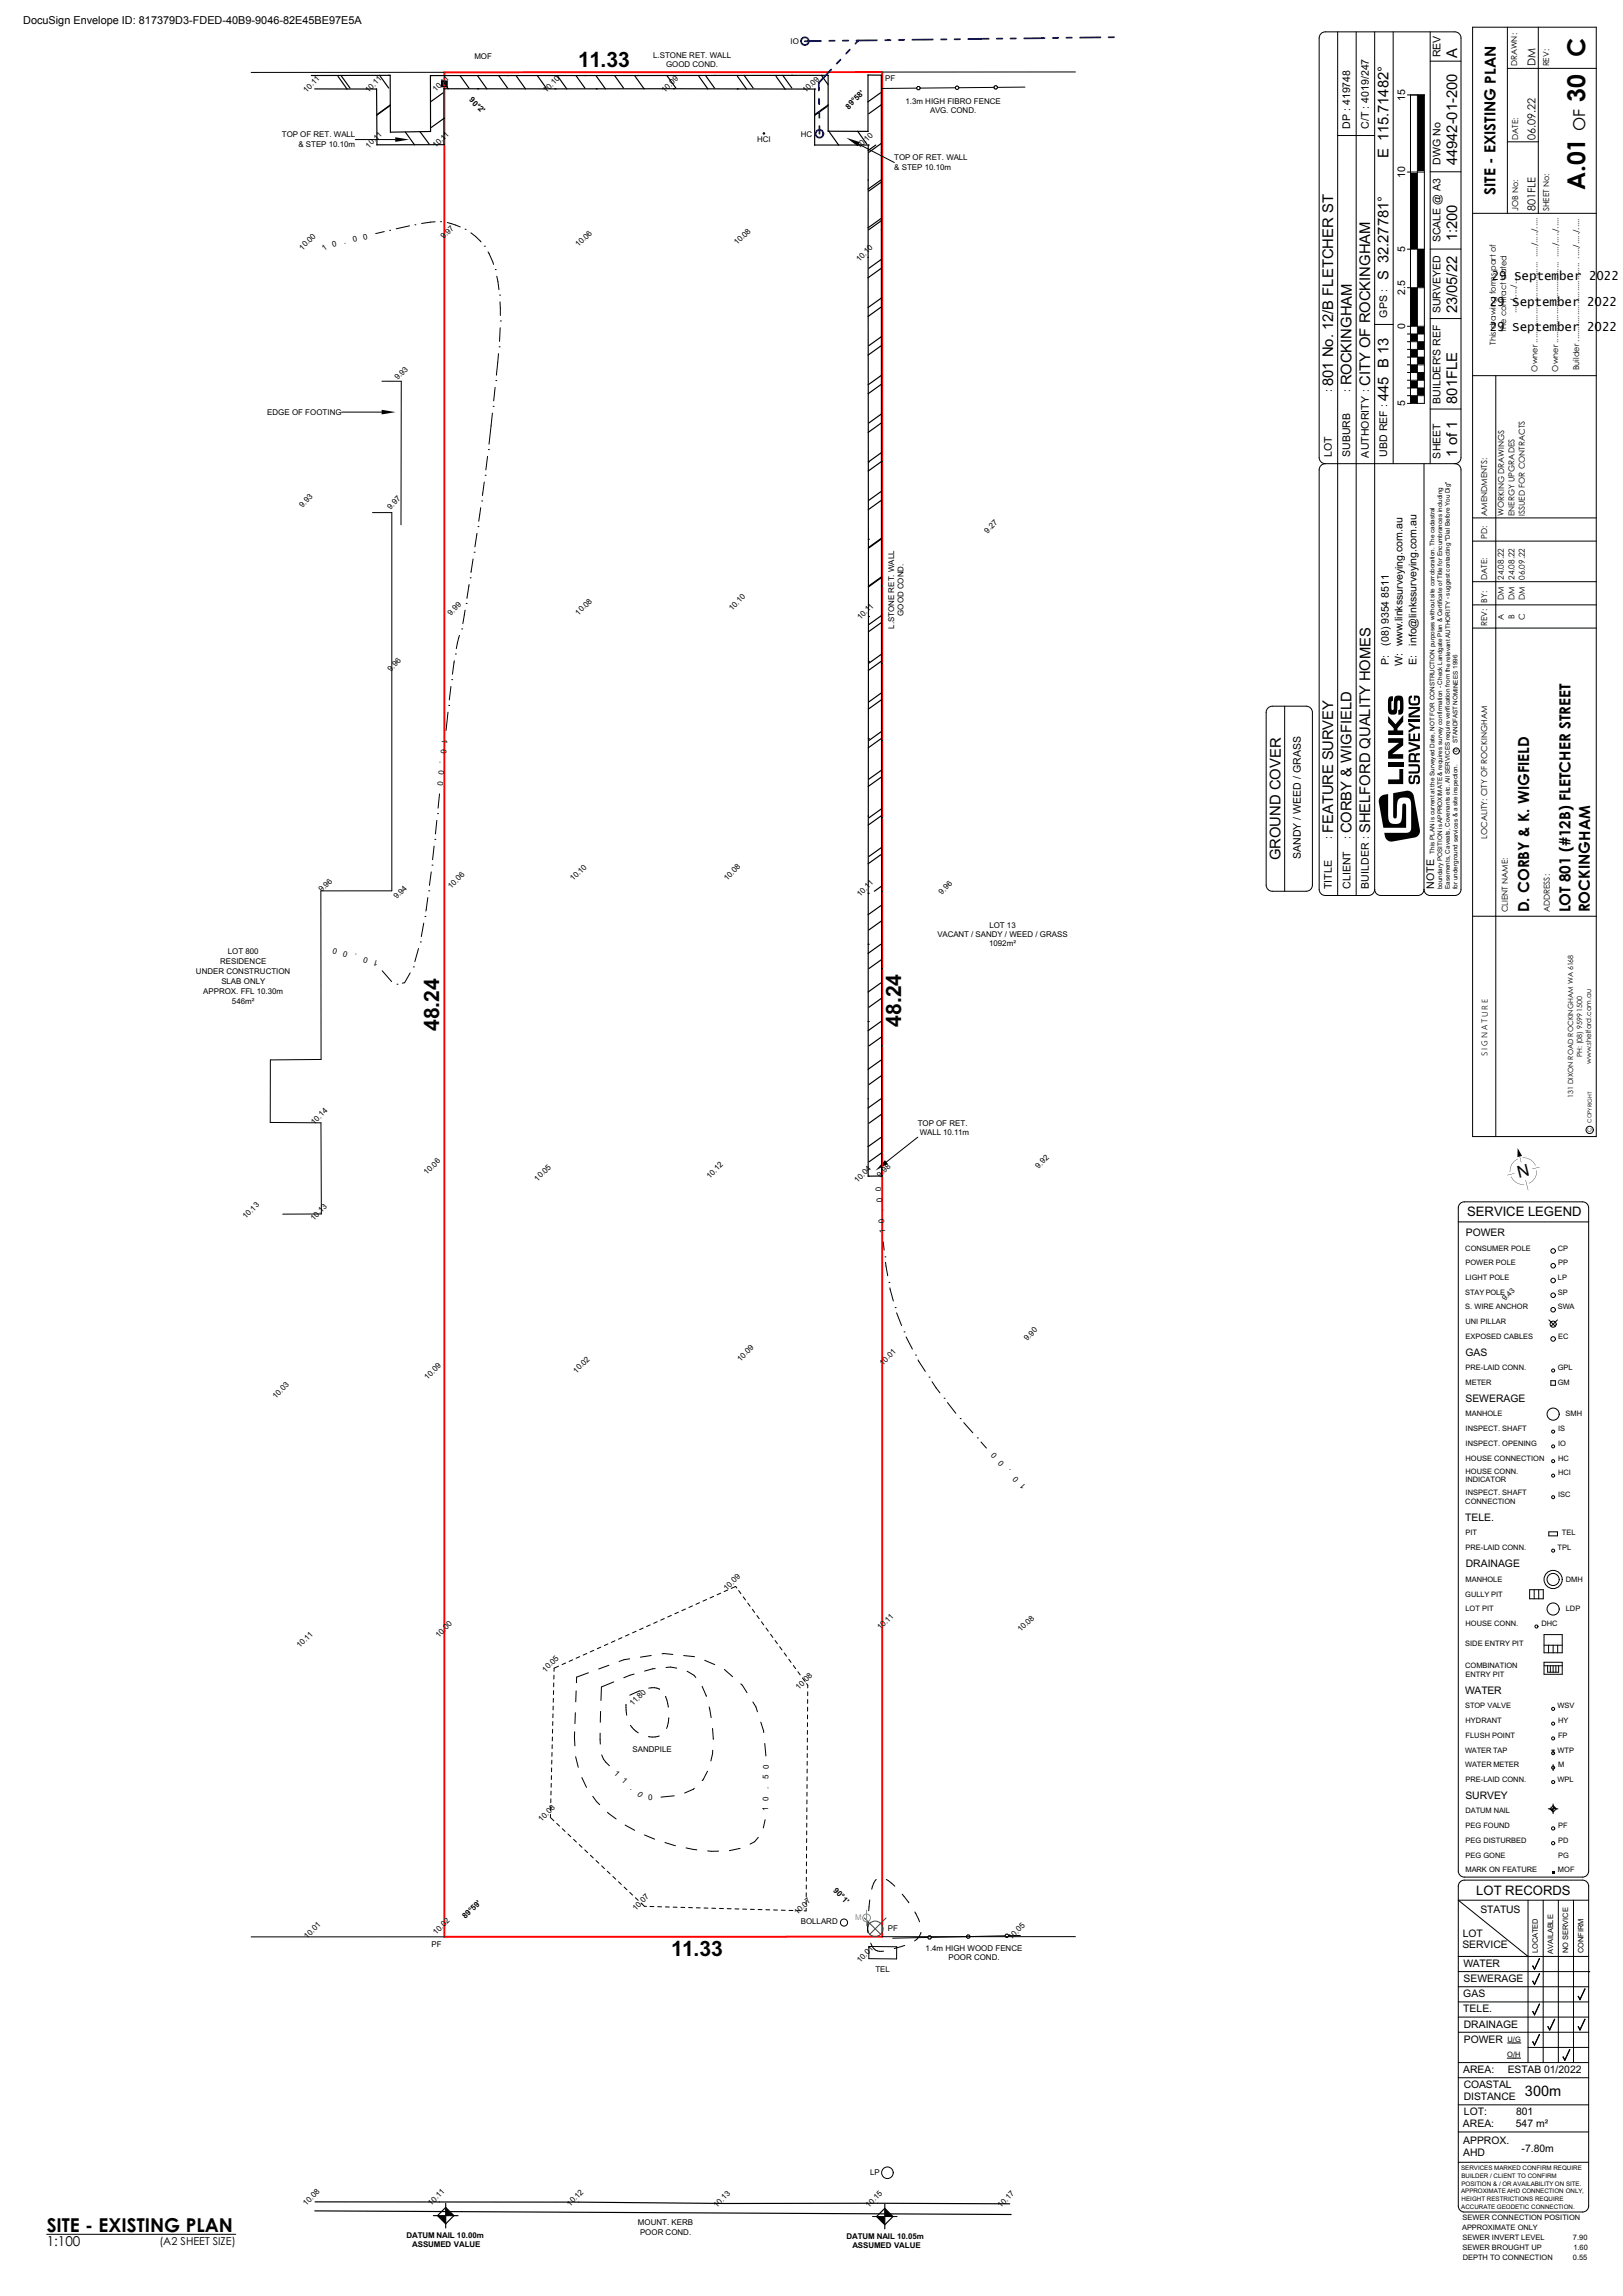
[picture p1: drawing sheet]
<svg xmlns="http://www.w3.org/2000/svg" width="420mm" height="594mm" viewBox="0 0 420 594" stroke-linecap="round" stroke-linejoin="round" font-family="sans-serif">
<defs><g id="words">
<g font-size="6.4">
<text x="410.2" y="14.9" transform="rotate(-90 410.2 14.9)">C</text>
<text x="410.2" y="26.4" transform="rotate(-90 410.2 26.4)">30</text>
<text x="410.2" y="49.2" transform="rotate(-90 410.2 49.2)">A.01</text>
</g>
<g font-size="5.5">
<text x="149.6" y="17.3">11.33</text>
<text x="113.6" y="266.7" transform="rotate(-90 113.6 266.7)">48.24</text>
<text x="233.2" y="265.6" transform="rotate(-90 233.2 265.6)">48.24</text>
<text x="173.7" y="506">11.33</text>
</g>
<text font-size="4.9" x="12.1" y="577.4">SITE - EXISTING PLAN</text>
<text font-size="4.3" x="393.1" y="304.8" transform="rotate(-14 393.1 304.8)">N</text>
<text font-size="4.2" x="410.2" y="33.9" transform="rotate(-90 410.2 33.9)">OF</text>
<g font-size="4">
<text x="387" y="50.4" transform="rotate(-90 387 50.4)">SITE - EXISTING PLAN</text>
<text x="395.7" y="236" transform="rotate(-90 395.7 236)">D. CORBY &amp; K. WIGFIELD</text>
<text x="406.4" y="236" transform="rotate(-90 406.4 236)">LOT 801 (#12B) FLETCHER STREET</text>
<text x="411.4" y="236" transform="rotate(-90 411.4 236)">ROCKINGHAM</text>
</g>
<g font-size="3.8">
<text x="377.1" y="15" transform="rotate(-90 377.1 15)">A</text>
<text x="359.3" y="40.9" transform="rotate(-90 359.3 40.9)">E 115.71482°</text>
<text x="377.1" y="42.8" transform="rotate(-90 377.1 42.8)">44942-01-200</text>
<text x="377.1" y="62.4" transform="rotate(-90 377.1 62.4)">1:200</text>
<text x="359.3" y="72.5" transform="rotate(-90 359.3 72.5)">S 32.27781°</text>
<text x="377.1" y="81.1" transform="rotate(-90 377.1 81.1)">23/05/22</text>
<text x="345" y="99.9" transform="rotate(-90 345 99.9)">801 No. 12/B FLETCHER ST</text>
<text x="349.7" y="99.7" transform="rotate(-90 349.7 99.7)">ROCKINGHAM</text>
<text x="354.5" y="99.8" transform="rotate(-90 354.5 99.8)">CITY OF ROCKINGHAM</text>
<text x="359.3" y="103.8" transform="rotate(-90 359.3 103.8)">445 B 13</text>
<text x="377.1" y="104.5" transform="rotate(-90 377.1 104.5)">801FLE</text>
<text x="377.1" y="118.3" transform="rotate(-90 377.1 118.3)">1 of 1</text>
<text x="345" y="215.4" transform="rotate(-90 345 215.4)">FEATURE SURVEY</text>
<text x="349.7" y="215.6" transform="rotate(-90 349.7 215.6)">CORBY &amp; WIGFIELD</text>
<text x="354.5" y="215.6" transform="rotate(-90 354.5 215.6)">SHELFORD QUALITY HOMES</text>
<text x="331.4" y="222.6" transform="rotate(-90 331.4 222.6)">GROUND COVER</text>
<text x="394.6" y="542.2">300m</text>
</g>
<text font-size="3.5" x="12.1" y="581.1">1:100</text>
<g font-size="3.4">
<text x="379.7" y="314.7">SERVICE LEGEND</text>
<text x="382" y="490.2">LOT RECORDS</text>
</g>
<g font-size="3.2">
<text x="386" y="72.5">29 September 2022 |</text>
<text x="385.5" y="79.3">29 September 2022 |</text>
<text x="385.5" y="85.5">29 September 2022 |</text>
</g>
<g font-size="2.8">
<text x="6" y="6.1">DocuSign Envelope ID: 817379D3-FDED-40B9-9046-82E45BE97E5A</text>
<text x="397.3" y="17.2" transform="rotate(-90 397.3 17.2)">DM</text>
<text x="397.3" y="36.2" transform="rotate(-90 397.3 36.2)">06.09.22</text>
<text x="397.3" y="54.7" transform="rotate(-90 397.3 54.7)">801FLE</text>
<text x="41.3" y="580.9">(A2 SHEET SIZE)</text>
</g>
<g font-size="2.7">
<text x="372.7" y="14.8" transform="rotate(-90 372.7 14.8)">REV</text>
<text x="363.6" y="26.1" transform="rotate(-90 363.6 26.1)">15</text>
<text x="349.4" y="33.3" transform="rotate(-90 349.4 33.3)">DP : 419748</text>
<text x="354.2" y="33.3" transform="rotate(-90 354.2 33.3)">C/T : 4019/247</text>
<text x="363.6" y="46" transform="rotate(-90 363.6 46)">10</text>
<text x="372.7" y="42.6" transform="rotate(-90 372.7 42.6)">DWG No</text>
<text x="363.6" y="65.2" transform="rotate(-90 363.6 65.2)">5</text>
<text x="372.7" y="62.7" transform="rotate(-90 372.7 62.7)">SCALE @ A3</text>
<text x="363.6" y="76.3" transform="rotate(-90 363.6 76.3)">2.5</text>
<text x="359" y="82.2" transform="rotate(-90 359 82.2)">GPS :</text>
<text x="372.7" y="81.1" transform="rotate(-90 372.7 81.1)">SURVEYED</text>
<text x="363.6" y="85.2" transform="rotate(-90 363.6 85.2)">0</text>
<text x="344.6" y="101.4" transform="rotate(-90 344.6 101.4)">:</text>
<text x="349.4" y="101.4" transform="rotate(-90 349.4 101.4)">:</text>
<text x="363.6" y="105.1" transform="rotate(-90 363.6 105.1)">5</text>
<text x="372.7" y="104.4" transform="rotate(-90 372.7 104.4)">BUILDER'S REF</text>
<text x="344.6" y="118.2" transform="rotate(-90 344.6 118.2)">LOT</text>
<text x="349.4" y="118.2" transform="rotate(-90 349.4 118.2)">SUBURB</text>
<text x="354.2" y="118.4" transform="rotate(-90 354.2 118.4)">AUTHORITY :</text>
<text x="359" y="118.1" transform="rotate(-90 359 118.1)">UBD REF :</text>
<text x="372.7" y="118.6" transform="rotate(-90 372.7 118.6)">SHEET</text>
<text x="359.4" y="167" transform="rotate(-90 359.4 167)">(08) 9354 8511</text>
<text x="366.5" y="167" transform="rotate(-90 366.5 167)">info@linkssurveying.com.au</text>
<text x="359.4" y="172.1" transform="rotate(-90 359.4 172.1)">P:</text>
<text x="363" y="172.3" transform="rotate(-90 363 172.3)">W: www.linkssurveying.com.au</text>
<text x="366.5" y="172.1" transform="rotate(-90 366.5 172.1)">E:</text>
<text x="344.6" y="217.1" transform="rotate(-90 344.6 217.1)">:</text>
<text x="349.5" y="217.1" transform="rotate(-90 349.5 217.1)">:</text>
<text x="336.6" y="222.2" transform="rotate(-90 336.6 222.2)">SANDY / WEED / GRASS</text>
<text x="344.6" y="230" transform="rotate(-90 344.6 230)">TITLE</text>
<text x="349.5" y="229.9" transform="rotate(-90 349.5 229.9)">CLIENT</text>
<text x="354.2" y="229.9" transform="rotate(-90 354.2 229.9)">BUILDER :</text>
<text x="371.1" y="229.9" transform="rotate(-90 371.1 229.9)">NOTE</text>
<text x="379.3" y="319.8">POWER</text>
<text x="379.2" y="350.7">GAS</text>
<text x="379.2" y="362.7">SEWERAGE</text>
<text x="379.2" y="393.5">TELE.</text>
<text x="379.3" y="405.5">DRAINAGE</text>
<text x="379.1" y="438.3">WATER</text>
<text x="379.2" y="465.4">SURVEY</text>
<text x="383.1" y="495">STATUS</text>
<text x="378.5" y="501">LOT</text>
<text x="378.4" y="504.1">SERVICE</text>
<text x="378.7" y="508.9">WATER</text>
<text x="378.7" y="512.8">SEWERAGE</text>
<text x="378.7" y="520.7">TELE.</text>
<text x="378.7" y="516.7">GAS</text>
<text x="378.8" y="524.6">DRAINAGE</text>
<text x="378.8" y="528.5">POWER</text>
<text x="378.6" y="536.3">AREA:</text>
<text x="390.2" y="536.4">ESTAB 01/2022</text>
<text x="378.8" y="540.3">COASTAL</text>
<text x="378.8" y="543.4">DISTANCE</text>
<text x="378.6" y="550.4">AREA:</text>
<text x="378.9" y="547.3">LOT:</text>
<text x="392.3" y="550.4">547 m²</text>
<text x="392.3" y="547.3">801</text>
<text x="378.6" y="554.8">APPROX.</text>
<text x="378.6" y="557.9">AHD</text>
<text x="393.8" y="556.8">-7.80m</text>
</g>
<g font-size="2.1">
<text x="204.6" y="11.3">IO</text>
<text x="122.7" y="15.2">MOF</text>
<text x="169" y="15">L.STONE RET. WALL</text>
<text x="172.4" y="17.4">GOOD COND.</text>
<text x="392.6" y="17.2" transform="rotate(-90 392.6 17.2)">DRAWN:</text>
<text x="400.9" y="17.2" transform="rotate(-90 400.9 17.2)">REV:</text>
<text x="79.3" y="24" transform="rotate(-45 79.3 24)">10.11</text>
<text x="95.4" y="24" transform="rotate(-45 95.4 24)">10.11</text>
<text x="112.8" y="23.9" transform="rotate(-45 112.8 23.9)">10.11</text>
<text x="229.1" y="21">PF</text>
<text x="121.3" y="26" transform="rotate(45 121.3 26)">90°2'</text>
<text x="141.4" y="24.1" transform="rotate(-45 141.4 24.1)">10.10</text>
<text x="172" y="24.1" transform="rotate(-45 172 24.1)">10.09</text>
<text x="208.5" y="24.2" transform="rotate(-45 208.5 24.2)">10.09</text>
<text x="219.6" y="28.3" transform="rotate(-45 219.6 28.3)">89°58'</text>
<text x="234.3" y="26.8">1.3m HIGH FIBRO FENCE</text>
<text x="240.7" y="29.2">AVG. COND.</text>
<text x="73" y="35.4">TOP OF RET. WALL</text>
<text x="207.3" y="35.3">HC</text>
<text x="77.2" y="37.9">&amp; STEP 10.10m</text>
<text x="95.5" y="38.4" transform="rotate(-45 95.5 38.4)">10.11</text>
<text x="112.8" y="38.4" transform="rotate(-45 112.8 38.4)">10.11</text>
<text x="195.9" y="36.9">HCI</text>
<text x="222.4" y="38.7" transform="rotate(-45 222.4 38.7)">10.10</text>
<text x="231.4" y="41.3">TOP OF RET. WALL</text>
<text x="392.9" y="36.2" transform="rotate(-90 392.9 36.2)">DATE:</text>
<text x="231.4" y="43.9">&amp; STEP 10.10m</text>
<text x="392.9" y="54.7" transform="rotate(-90 392.9 54.7)">JOB No:</text>
<text x="400.9" y="54.7" transform="rotate(-90 400.9 54.7)">SHEET No:</text>
<text x="78.3" y="64.8" transform="rotate(-45 78.3 64.8)">10.00</text>
<text x="83.9" y="64.8" transform="rotate(-35 83.9 64.8)">1</text>
<text x="86.2" y="63.9" transform="rotate(-13 86.2 63.9)">0</text>
<text x="89.1" y="63.2" transform="rotate(-13 89.1 63.2)">.</text>
<text x="91.5" y="62.6" transform="rotate(-13 91.5 62.6)">0</text>
<text x="94.2" y="62" transform="rotate(-13 94.2 62)">0</text>
<text x="114.9" y="61.9" transform="rotate(-45 114.9 61.9)">9.97</text>
<text x="149.7" y="64" transform="rotate(-45 149.7 64)">10.06</text>
<text x="190.8" y="63.5" transform="rotate(-45 190.8 63.5)">10.08</text>
<text x="222.4" y="67.7" transform="rotate(-45 222.4 67.7)">10.10</text>
<text x="392.5" y="81.1" transform="rotate(-90 392.5 81.1)">...../...../.....</text>
<text x="387.1" y="89.2" transform="rotate(-90 387.1 89.2)">This drawing forms part of</text>
<text x="389.8" y="85.8" transform="rotate(-90 389.8 85.8)">the contract dated</text>
<text x="408.6" y="95.8" transform="rotate(-90 408.6 95.8)">Builder .................................... ...../...../.....</text>
<text x="102.9" y="98.4" transform="rotate(-45 102.9 98.4)">9.93</text>
<text x="397.9" y="96.1" transform="rotate(-90 397.9 96.1)">Owner ..................................... ...../...../.....</text>
<text x="403.2" y="96.1" transform="rotate(-90 403.2 96.1)">Owner ..................................... ...../...../.....</text>
<text x="69.2" y="107.3">EDGE OF FOOTING</text>
<text x="78.2" y="131.3" transform="rotate(-45 78.2 131.3)">9.93</text>
<text x="101" y="131.9" transform="rotate(-45 101 131.9)">9.97</text>
<text x="384.9" y="133.5" transform="rotate(-90 384.9 133.5)">AMENDMENTS:</text>
<text x="389.2" y="133.5" transform="rotate(-90 389.2 133.5)">WORKING DRAWINGS</text>
<text x="391.9" y="133.5" transform="rotate(-90 391.9 133.5)">ENERGY UPGRADES</text>
<text x="394.6" y="133.5" transform="rotate(-90 394.6 133.5)">ISSUED FOR CONTRACTS</text>
<text x="255.5" y="138" transform="rotate(-45 255.5 138)">9.27</text>
<text x="384.9" y="139.5" transform="rotate(-90 384.9 139.5)">PD:</text>
<text x="384.9" y="150" transform="rotate(-90 384.9 150)">DATE:</text>
<text x="389.2" y="150" transform="rotate(-90 389.2 150)">24.08.22</text>
<text x="391.9" y="150" transform="rotate(-90 391.9 150)">24.08.22</text>
<text x="394.6" y="150" transform="rotate(-90 394.6 150)">06.09.22</text>
<text x="384.9" y="156" transform="rotate(-90 384.9 156)">BY:</text>
<text x="389.2" y="155.3" transform="rotate(-90 389.2 155.3)">DM</text>
<text x="391.9" y="155.3" transform="rotate(-90 391.9 155.3)">DM</text>
<text x="394.6" y="155.3" transform="rotate(-90 394.6 155.3)">DM</text>
<text x="116.7" y="159.3" transform="rotate(-45 116.7 159.3)">9.99</text>
<text x="149.7" y="159.3" transform="rotate(-45 149.7 159.3)">10.08</text>
<text x="189.4" y="158.1" transform="rotate(-45 189.4 158.1)">10.10</text>
<text x="222.7" y="160.5" transform="rotate(-45 222.7 160.5)">10.11</text>
<text x="233.8" y="159.3" transform="rotate(-90 233.8 159.3)">GOOD COND.</text>
<text x="384.9" y="162" transform="rotate(-90 384.9 162)">REV:</text>
<text x="389.2" y="160.3" transform="rotate(-90 389.2 160.3)">A</text>
<text x="391.9" y="160.1" transform="rotate(-90 391.9 160.1)">B</text>
<text x="394.6" y="160.4" transform="rotate(-90 394.6 160.4)">C</text>
<text x="231.4" y="162.6" transform="rotate(-90 231.4 162.6)">L.STONE RET. WALL</text>
<text x="101.1" y="173.8" transform="rotate(-45 101.1 173.8)">9.96</text>
<text x="114.4" y="191.1" transform="rotate(96 114.4 191.1)">1</text>
<text x="113.8" y="196.8" transform="rotate(96 113.8 196.8)">.</text>
<text x="114.1" y="193.8" transform="rotate(96 114.1 193.8)">0</text>
<text x="113.3" y="202" transform="rotate(96 113.3 202)">0</text>
<text x="113.6" y="199.3" transform="rotate(96 113.6 199.3)">0</text>
<text x="384.9" y="217" transform="rotate(-90 384.9 217)">LOCALITY: CITY OF ROCKINGHAM</text>
<text x="188.1" y="228" transform="rotate(-45 188.1 228)">10.08</text>
<text x="83.3" y="230.9" transform="rotate(-45 83.3 230.9)">9.96</text>
<text x="102.7" y="232.7" transform="rotate(-45 102.7 232.7)">9.94</text>
<text x="116.7" y="230" transform="rotate(-45 116.7 230)">10.06</text>
<text x="148.4" y="228" transform="rotate(-45 148.4 228)">10.10</text>
<text x="222.6" y="232.1" transform="rotate(-45 222.6 232.1)">10.11</text>
<text x="243.8" y="231.5" transform="rotate(-45 243.8 231.5)">9.96</text>
<text x="390.2" y="236" transform="rotate(-90 390.2 236)">CLIENT NAME:</text>
<text x="401.1" y="236" transform="rotate(-90 401.1 236)">ADDRESS:</text>
<text x="87.5" y="245.4" transform="rotate(-164 87.5 245.4)">0</text>
<text x="242.6" y="242.4">VACANT / SANDY / WEED / GRASS</text>
<text x="256" y="244.8">1092m²</text>
<text x="256" y="240.1">LOT 13</text>
<text x="56.9" y="249.4">RESIDENCE</text>
<text x="59" y="246.9">LOT 800</text>
<text x="90.1" y="246.2" transform="rotate(-164 90.1 246.2)">0</text>
<text x="92.5" y="246.9" transform="rotate(-164 92.5 246.9)">.</text>
<text x="95.4" y="247.8" transform="rotate(-164 95.4 247.8)">0</text>
<text x="98" y="248.5" transform="rotate(-164 98 248.5)">1</text>
<text x="50.7" y="252">UNDER CONSTRUCTION</text>
<text x="52.6" y="257.2">APPROX. FFL 10.30m</text>
<text x="57.3" y="254.6">SLAB ONLY</text>
<text x="60" y="259.8">546m²</text>
<text x="385" y="273.2" transform="rotate(-90 385 273.2)">S I G N A T U R E</text>
<text x="81.3" y="291.1" transform="rotate(-45 81.3 291.1)">10.14</text>
<text x="237.5" y="291.3">TOP OF RET.</text>
<text x="238.1" y="293.7">WALL 10.11m</text>
<text x="110.5" y="304.1" transform="rotate(-45 110.5 304.1)">10.06</text>
<text x="139.1" y="305.7" transform="rotate(-45 139.1 305.7)">10.05</text>
<text x="183.7" y="305" transform="rotate(-45 183.7 305)">10.12</text>
<text x="227.8" y="304.7" transform="rotate(-45 227.8 304.7)">9.98</text>
<text x="268.8" y="302.4" transform="rotate(-45 268.8 302.4)">9.92</text>
<text x="221.9" y="306" transform="rotate(-45 221.9 306)">10.04</text>
<text x="228.1" y="308.1" transform="rotate(-95 228.1 308.1)">0</text>
<text x="228.4" y="310.9" transform="rotate(-95 228.4 310.9)">0</text>
<text x="63.6" y="315.5" transform="rotate(-45 63.6 315.5)">10.13</text>
<text x="81.2" y="315.8" transform="rotate(-45 81.2 315.8)">10.13</text>
<text x="228.6" y="313.3" transform="rotate(-95 228.6 313.3)">.</text>
<text x="228.9" y="316.3" transform="rotate(-95 228.9 316.3)">0</text>
<text x="229.1" y="319.1" transform="rotate(-95 229.1 319.1)">1</text>
<text x="265.8" y="347" transform="rotate(-45 265.8 347)">9.90</text>
<text x="191.6" y="352.3" transform="rotate(-45 191.6 352.3)">10.09</text>
<text x="228.4" y="353.3" transform="rotate(-45 228.4 353.3)">10.01</text>
<text x="110.6" y="357" transform="rotate(-45 110.6 357)">10.09</text>
<text x="149.2" y="355.4" transform="rotate(-45 149.2 355.4)">10.02</text>
<text x="71.4" y="361.9" transform="rotate(-45 71.4 361.9)">10.03</text>
<text x="258.1" y="376.5" transform="rotate(-133 258.1 376.5)">0</text>
<text x="260" y="378.5" transform="rotate(-133 260 378.5)">0</text>
<text x="261.7" y="380.3" transform="rotate(-133 261.7 380.3)">.</text>
<text x="263.7" y="382.5" transform="rotate(-133 263.7 382.5)">0</text>
<text x="265.6" y="384.5" transform="rotate(-133 265.6 384.5)">1</text>
<text x="188.1" y="411.6" transform="rotate(-45 188.1 411.6)">10.09</text>
<text x="113.5" y="423.8" transform="rotate(-45 113.5 423.8)">10.00</text>
<text x="227.8" y="421.8" transform="rotate(-45 227.8 421.8)">10.11</text>
<text x="264.2" y="422.3" transform="rotate(-45 264.2 422.3)">10.08</text>
<text x="77.6" y="426.4" transform="rotate(-45 77.6 426.4)">10.11</text>
<text x="141.1" y="432.7" transform="rotate(-45 141.1 432.7)">10.05</text>
<text x="206.8" y="437.1" transform="rotate(-45 206.8 437.1)">10.08</text>
<text x="163.8" y="441.5" transform="rotate(-45 163.8 441.5)">11.80</text>
<text x="163.7" y="453.2">SANDPILE</text>
<text x="158.8" y="458.9" transform="rotate(43 158.8 458.9)">1</text>
<text x="160.8" y="460.7" transform="rotate(43 160.8 460.7)">1</text>
<text x="198.9" y="460.4" transform="rotate(-89 198.9 460.4)">5</text>
<text x="198.9" y="457.6" transform="rotate(-89 198.9 457.6)">0</text>
<text x="163" y="462.8" transform="rotate(43 163 462.8)">.</text>
<text x="164.8" y="464.5" transform="rotate(43 164.8 464.5)">0</text>
<text x="167.7" y="465.6" transform="rotate(1 167.7 465.6)">0</text>
<text x="198.8" y="465.9" transform="rotate(-89 198.8 465.9)">0</text>
<text x="198.9" y="462.8" transform="rotate(-89 198.9 462.8)">.</text>
<text x="140.2" y="471.3" transform="rotate(-45 140.2 471.3)">10.08</text>
<text x="198.8" y="468.6" transform="rotate(-89 198.8 468.6)">1</text>
<text x="215.5" y="489.2" transform="rotate(45 215.5 489.2)">90°1'</text>
<text x="120.5" y="496.6" transform="rotate(-45 120.5 496.6)">89°59'</text>
<text x="164.5" y="494.3" transform="rotate(-45 164.5 494.3)">10.07</text>
<text x="206.3" y="495.5" transform="rotate(-45 206.3 495.5)">10.07</text>
<text x="207.2" y="497.8">BOLLARD</text>
<text x="79.5" y="501.6" transform="rotate(-45 79.5 501.6)">10.01</text>
<text x="111.7" y="503.8">PF</text>
<text x="112.9" y="500.7" transform="rotate(-45 112.9 500.7)">10.02</text>
<text x="229.7" y="499.6">PF</text>
<text x="261.8" y="501.9" transform="rotate(-45 261.8 501.9)">10.05</text>
<text x="222.6" y="507.9" transform="rotate(-45 222.6 507.9)">10.01</text>
<text x="239.5" y="504.6">1.4m HIGH WOOD FENCE</text>
<text x="245.4" y="507.1">POOR COND.</text>
<text x="226.5" y="510.2">TEL</text>
<text x="225.1" y="562.8">LP</text>
<text x="79.3" y="570.8" transform="rotate(-45 79.3 570.8)">10.08</text>
<text x="111.6" y="570.6" transform="rotate(-45 111.6 570.6)">10.11</text>
<text x="147.5" y="570.9" transform="rotate(-45 147.5 570.9)">10.12</text>
<text x="165.1" y="575.7">MOUNT. KERB</text>
<text x="185.5" y="571.2" transform="rotate(-45 185.5 571.2)">10.13</text>
<text x="224.9" y="571.1" transform="rotate(-45 224.9 571.1)">10.15</text>
<text x="259" y="571.3" transform="rotate(-45 259 571.3)">10.17</text>
<text x="105.2" y="578.9">DATUM NAIL 10.00m</text>
<text x="106.7" y="581.3">ASSUMED VALUE</text>
<text x="165.6" y="578.1">POOR COND.</text>
<text x="219.1" y="579.3">DATUM NAIL 10.05m</text>
<text x="220.6" y="581.6">ASSUMED VALUE</text>
</g>
<text font-size="2.1" fill="#208fff" x="221.3" y="496.8">M</text>
<g font-size="1.9">
<text x="379.2" y="323.5">CONSUMER POLE</text>
<text x="403.1" y="323.5">CP</text>
<text x="379.2" y="327.4">POWER POLE</text>
<text x="403.2" y="327.4">PP</text>
<text x="379.2" y="335">STAY POLE</text>
<text x="379.2" y="331.2">LIGHT POLE</text>
<text x="403.1" y="335">SP</text>
<text x="403.2" y="331.2">LP</text>
<text x="379.2" y="338.7">S. WIRE ANCHOR</text>
<text x="389.5" y="336.6" transform="rotate(-45 389.5 336.6)">9.43</text>
<text x="403.1" y="338.7">SWA</text>
<text x="379.2" y="342.5">UNI PILLAR</text>
<text x="379.2" y="346.3">EXPOSED CABLES</text>
<text x="403.2" y="346.3">EC</text>
<text x="379.2" y="358.3">METER</text>
<text x="379.2" y="354.5">PRE-LAID CONN.</text>
<text x="403.1" y="358.3">GM</text>
<text x="403.1" y="354.5">GPL</text>
<text x="379.2" y="366.5">MANHOLE</text>
<text x="379.3" y="370.3">INSPECT. SHAFT</text>
<text x="403.2" y="370.3">IS</text>
<text x="405.1" y="366.5">SMH</text>
<text x="379.3" y="377.9">HOUSE CONNECTION</text>
<text x="379.3" y="374.1">INSPECT. OPENING</text>
<text x="403.2" y="377.9">HC</text>
<text x="403.2" y="374.1">IO</text>
<text x="379.3" y="381.2">HOUSE CONN.</text>
<text x="379.3" y="383.5">INDICATOR</text>
<text x="403.2" y="381.7">HCI</text>
<text x="379.2" y="389.1">CONNECTION</text>
<text x="379.3" y="386.8">INSPECT. SHAFT</text>
<text x="403.2" y="387.2">ISC</text>
<text x="379.2" y="397.2">PIT</text>
<text x="379.2" y="401.1">PRE-LAID CONN.</text>
<text x="403.1" y="401.1">TPL</text>
<text x="404.2" y="397.2">TEL</text>
<text x="379.2" y="413.1">GULLY PIT</text>
<text x="379.2" y="409.2">MANHOLE</text>
<text x="405.2" y="409.2">DMH</text>
<text x="379.2" y="416.9">LOT PIT</text>
<text x="405.2" y="416.9">LDP</text>
<text x="379.2" y="425.8">SIDE ENTRY PIT</text>
<text x="379.3" y="420.7">HOUSE CONN.</text>
<text x="398.9" y="420.7">DHC</text>
<text x="379.2" y="431.6">COMBINATION</text>
<text x="379.2" y="433.8">ENTRY PIT</text>
<text x="379.2" y="442">STOP VALVE</text>
<text x="403.1" y="442">WSV</text>
<text x="379.3" y="445.8">HYDRANT</text>
<text x="379.3" y="449.6">FLUSH POINT</text>
<text x="403.2" y="445.8">HY</text>
<text x="403.2" y="449.6">FP</text>
<text x="379.1" y="453.5">WATER TAP</text>
<text x="403.1" y="453.5">WTP</text>
<text x="379.1" y="457.2">WATER METER</text>
<text x="379.2" y="460.9">PRE-LAID CONN.</text>
<text x="403.1" y="460.9">WPL</text>
<text x="403.2" y="457.2">M</text>
<text x="379.2" y="472.9">PEG FOUND</text>
<text x="379.2" y="469.1">DATUM NAIL</text>
<text x="403.2" y="472.9">PF</text>
<text x="379.2" y="476.8">PEG DISTURBED</text>
<text x="403.2" y="476.8">PD</text>
<text x="379.2" y="484.3">MARK ON FEATURE</text>
<text x="379.2" y="480.6">PEG GONE</text>
<text x="403.2" y="484.3">MOF</text>
<text x="403.2" y="480.6">PG</text>
<text x="398" y="505.3" transform="rotate(-90 398 505.3)">LOCATED</text>
<text x="401.9" y="505.5" transform="rotate(-90 401.9 505.5)">AVAILABLE</text>
<text x="405.8" y="505.3" transform="rotate(-90 405.8 505.3)">NO SERVICE</text>
<text x="409.8" y="505.4" transform="rotate(-90 409.8 505.4)">CONFIRM</text>
<text x="390.1" y="532.3">O/H</text>
<text x="390.1" y="528.4">U/G</text>
<text x="378.5" y="574.4">SEWER CONNECTION POSITION</text>
<text x="378.4" y="577">APPROXIMATE ONLY</text>
<text x="378.5" y="579.5">SEWER INVERT LEVEL</text>
<text x="407" y="579.5">7.90</text>
<text x="378.5" y="582">SEWER BROUGHT UP</text>
<text x="378.5" y="584.6">DEPTH TO CONNECTION</text>
<text x="407" y="584.6">0.55</text>
<text x="407.2" y="582">1.60</text>
</g>
<g font-size="1.8">
<text x="409.4" y="273.4" transform="rotate(-90 409.4 273.4)">PH: (08) 9599 1500</text>
<text x="411.8" y="275.2" transform="rotate(-90 411.8 275.2)">www.shelford.com.au</text>
<text x="407.1" y="284.1" transform="rotate(-90 407.1 284.1)">131 DIXON ROAD ROCKINGHAM WA 6168</text>
</g>
<g font-size="1.6">
<text x="377.2" y="194.7" transform="rotate(-90 377.2 194.7)">c</text>
<text x="377.2" y="192.3" transform="rotate(-90 377.2 192.3)">STANDFAST NOMINEES 1996</text>
<text x="371.2" y="220.9" transform="rotate(-90 371.2 220.9)">This PLAN is current at the Surveyed Date, NOT FOR CONSTRUCTION purposes without site corroboration. The cadastral</text>
<text x="373.2" y="230" transform="rotate(-90 373.2 230)">boundary POSITION is APPROXIMATE &amp; requires survey confirmation - Check Landgate Plan &amp; Certificate of Title for Encumbrances including</text>
<text x="375.2" y="229.9" transform="rotate(-90 375.2 229.9)">Easements, Caveats, Covenants etc. All SERVICES require verification from the relevant AUTHORITY - suggest contacting &quot;Dial Before You Dig&quot;</text>
<text x="377.2" y="230.1" transform="rotate(-90 377.2 230.1)">for underground services &amp; a site inspection.</text>
<text x="378.1" y="561.5">SERVICES MARKED CONFIRM REQUIRE</text>
<text x="378.2" y="563.5">BUILDER / CLIENT TO CONFIRM</text>
<text x="378.1" y="567.4">APPROXIMATE AHD CONNECTION ONLY,</text>
<text x="378.2" y="565.5">POSITION &amp; / OR AVAILABILITY ON SITE.</text>
<text x="378.2" y="569.4">HEIGHT RESTRICTIONS REQUIRE</text>
<text x="378.2" y="571.4">ACCURATE GEODETIC CONNECTION.</text>
</g>
<g font-size="1.4">
<text x="411.9" y="292.9" transform="rotate(-90 411.9 292.9)">C</text>
<text x="411.9" y="290.5" transform="rotate(-90 411.9 290.5)">COPYRIGHT</text>
</g>
</g></defs>
<g fill="none" stroke="#000" stroke-width=".26">
<path d="M381.1 7h32v287h-32zM390.1 7v48.2M390.1 17.7h23M398.1 7v48.2M390.1 36.7h8M381.1 55.2h32M381.1 97.2h32M387.1 97.2v196.8M381.1 140h32M381.1 134h32M381.1 156.5h32M381.1 150.5h32"/>
<path d="M381.1 162.5h32M381.1 237h32M12.1 578h48.9"/>
<circle cx="411.4" cy="292.3" r=".94"/>
</g>
<!-- layer: _01 SITE A - Survey -->
<g fill="#000">
<path d="M102.3 35.5l3.6 .6-3.6 .6zM219 35.6l3.5 1.2-.5 1zM98.8 106l3.6 .6-3.6 .6zM229 300.1l.8 1-3.2 1.7zM401.1 468h.8v.8zM401.9 467.1l.8 .9h-.8zM113.2 573.2h2.1v2.1zM115.3 571.1l2.2 2.1h-2.2zM226.8 573.4h2.2v2.2zM229 571.3l2.1 2.1h-2.1z"/>
<path d="M114.2 21h1.5v1.5h-1.5z" fill-rule="evenodd"/>
<path d="M367 24.7h1.4v19.7h-1.4z" fill-rule="evenodd"/>
<path d="M365.2 44.7h1.4v19.6h-1.4z" fill-rule="evenodd"/>
<path d="M367 64.6h1.4v9.7h-1.4z" fill-rule="evenodd"/>
<path d="M365.2 74.6h1.4v9.7h-1.4z" fill-rule="evenodd"/>
<path d="M365.2 86.6h1.4v1.6h-1.4z" fill-rule="evenodd"/>
<path d="M365.2 90.6h1.4v1.6h-1.4z" fill-rule="evenodd"/>
<path d="M365.2 94.5h1.4v1.7h-1.4z" fill-rule="evenodd"/>
<path d="M367 84.6h1.4v1.6h-1.4z" fill-rule="evenodd"/>
<path d="M367 92.6h1.4v1.6h-1.4z" fill-rule="evenodd"/>
<path d="M367 88.6h1.4v1.6h-1.4z" fill-rule="evenodd"/>
<path d="M367 96.5h1.4v1.7h-1.4z" fill-rule="evenodd"/>
<path d="M365.2 102.5h1.4v1.7h-1.4z" fill-rule="evenodd"/>
<path d="M365.2 98.5h1.4v1.7h-1.4z" fill-rule="evenodd"/>
<path d="M367 100.5h1.4v1.7h-1.4z" fill-rule="evenodd"/>
<path d="M359.2 197.2h3.9v1.2h-3.9z" fill-rule="evenodd"/>
<path d="M359.2 191h3.9v1.8l-2.8 2.3h2.8v1.2h-3.9v-1.9l2.9-2.2h-2.9z" fill-rule="evenodd"/>
<path d="M359.2 185.3l1.9 2.1 2-2.4v1.7l-1.5 1.7v.6h1.5v1.2h-3.9v-1.2h1.4v-.6l-1.4-1.5z" fill-rule="evenodd"/>
<path d="M359.6 180.3l.9-.2v1.2l-.4 .1v.3l.1 1.9a.33 .33 0 0 0 .4 0 .33 .33 0 0 0 .1-.3v-1a2.16 2.16 0 0 1 .6-2.2l.3-.1a1.17 1.17 0 0 1 1.2 .2 1.17 1.17 0 0 1 .4 1.2v2a1.16 1.16 0 0 1-1.3 1.5v-1.2l.3-.1 .1-.4v-1.8l-.2-.2-.5 .2v2.1a1.1 1.1 0 0 1-.6 1.3 1.22 1.22 0 0 1-1.3 0 1.22 1.22 0 0 1-.5-1.2v-2.6z" fill-rule="evenodd"/>
<path d="M364.7 195l1.1-.1 .4 .5 .3-.5h.9v.5h-.7l-.2 .3v1h.9v.5h-2.9v-1.7zM365.1 195.4l-.1 1.3h1l-.1-1.2z" fill-rule="evenodd"/>
<path d="M364.5 191.9l2.9 1v.8l-2.9 1v-.6l2.5-.8-2.5-.8z" fill-rule="evenodd"/>
<path d="M364.5 182.9h2.9v.9l-2.4 1.3 2.4-.1v.6h-2.9v-.9l2.5-1.3-2.5 .1z" fill-rule="evenodd"/>
<path d="M364.6 180.2l.8-.2v.5l-.3 .1-.1 .3 .1 .9 1.4 .1a.8 .8 0 0 0 .4-1.2l-.6-.2v.7h-.4v-1.2h1l.4 .2 .2 1.3a.91 .91 0 0 1-1.2 1l-1.3-.1a1.09 1.09 0 0 1-.5-1.4z" fill-rule="evenodd"/>
<path d="M364.5 189.7h.5v1.5h.7v-1.4h.5v1.4h.8v-1.5h.4v2.1h-2.9z" fill-rule="evenodd"/>
<path d="M364.5 186.9l1.8 1.1h1.1v.5h-1.1l-1.8 1.1v-.6l1.3-.7-1.3-.8z" fill-rule="evenodd"/>
<path d="M364.5 186.1h2.9v.6h-2.9z" fill-rule="evenodd"/>
<path d="M359.2 201.6h2.9v-2.7h1v4h-3.9z" fill-rule="evenodd"/>
<path d="M360.5 205.2l3.4-.6 .8 .1a1.73 1.73 0 0 1 1.2 1.3l1.5 8.6a1.72 1.72 0 0 1-1.3 2.1l-5.8 1a1.72 1.72 0 0 1-1.9-1.4l-.2-.8h5.7a1.17 1.17 0 0 0 1.3-1.3v-6.1a1.46 1.46 0 0 0-1.9-1.8 1.52 1.52 0 0 0-1.8 1.8v2.8l-.3 .8a.5 .5 0 0 1-.7-.5z" fill-rule="evenodd"/>
<path d="M357.4 206l.6-.3 1.2-.3v5.4a1.87 1.87 0 0 0 1.1 2.3 1.87 1.87 0 0 0 2.4-.8l.2-4.1a.52 .52 0 0 1 .7-.3 .52 .52 0 0 1 .3 .8v5.5h-5.9l-1.2-6.7 .2-1z" fill-rule="evenodd"/>
<path d="M364.5 197.7h2.2a.77 .77 0 0 1 .8 1v.5a.77 .77 0 0 1-.8 .9h-2.2v-.5h2.2a.68 .68 0 0 0 .2-1.1l-.2-.2h-2.2z" fill-rule="evenodd"/>
<path d="M364.8 200.7l.6-.1v.5l-.4 .1v.2l.1 .9h.4l.2-.3a1.24 1.24 0 0 1 .4-1.4l.7-.1 .5 .2 .2 1.4a.74 .74 0 0 1-1 .8v-.6l.4-.1a.86 .86 0 0 0-.1-1.1 .38 .38 0 0 0-.4 0 .38 .38 0 0 0-.2 .4 1.14 1.14 0 0 1-.4 1.3h-.1a.85 .85 0 0 1-.9 0 .85 .85 0 0 1-.3-.9v-.8z" fill-rule="evenodd"/>
<path d="M392.7 297l1.2 2.1-1.2 .3z" fill-rule="evenodd"/>
<path d="M391.9 300.3l.9-.5a4 4 0 0 0-2.1 3.4l.1-1 .4-1z" fill-rule="evenodd"/>
<path d="M393.2 299.2l.5 1.5z" fill-rule="evenodd"/>
<path d="M394 299.5a3.5 3.5 0 0 1 3.4 2 3.9 3.9 0 0 0-3.4-2z" fill-rule="evenodd"/>
<path d="M391 304.4a3.9 3.9 0 0 0 3.5 2.1 3.5 3.5 0 0 1-3.5-2.1z" fill-rule="evenodd"/>
<path d="M390 304l1.9-.4z" fill-rule="evenodd"/>
<path d="M394.8 305.3l.7 2.6z" fill-rule="evenodd"/>
<path d="M397.7 302.8a3.5 3.5 0 0 1-2 3.4 3.9 3.9 0 0 0 2-3.4z" fill-rule="evenodd"/>
<path d="M396.5 302.4l1.9-.4z" fill-rule="evenodd"/>
<path d="M401.6 484.1h.6v.6h-.6z" fill-rule="evenodd"/>
<path d="M398.3 510.6l-1.2 2.9-.5-.9 .5 .7z" fill-rule="evenodd"/>
<path d="M398.3 506.7l-1.2 2.8-.5-.8 .5 .7z" fill-rule="evenodd"/>
<path d="M410.1 514.6l-1.2 2.8-.5-.9 .5 .7z" fill-rule="evenodd"/>
<path d="M398.3 518.5l-1.2 2.8-.5-.9 .5 .7z" fill-rule="evenodd"/>
<path d="M398.3 526.3l-1.2 2.9-.5-.9 .5 .7z" fill-rule="evenodd"/>
<path d="M402.3 522.4l-1.3 2.8-.5-.9 .5 .8z" fill-rule="evenodd"/>
<path d="M406.2 530.2l-1.2 2.9-.5-.9 .4 .7z" fill-rule="evenodd"/>
<path d="M410.1 522.4l-1.2 2.8-.5-.9 .5 .8z" fill-rule="evenodd"/>
</g>
<!-- layer: _01 SITE A - Survey Boundary -->
<path d="M115 18.7l113.3-.1v482.4l-113.3 .1z" fill="none" stroke="#f00" stroke-width=".5"/>
<!-- layer: _01 SITE A - Survey -->
<g fill="none" stroke="#000" stroke-width=".26">
<path d="M115 18.7h-50M278.3 18.6h-50M346.2 8.2v223.5M350.9 8.2v223.5M355.7 8.2v221.9M360.5 8.2v111.8M370.1 15.8h8M370.1 8.2v111.8M91.9 36.1h10.4M114.2 21h1.5v1.5h-1.5zM222.2 37.3l9.2 4.7M237.2 22.8l-9.1 .1"/>
<path d="M247.2 22.7l-9.1 .1M257.2 22.6l-9.1 .1M265.2 22.5l-7.1 .1M346.2 35.1h9.5M364.2 24.6h4.4v79.8h-4.4M365 24.6v79.8M366.8 24.6v79.8M99.4 59.9l-2.2 .5M100.8 59.6h.1M106 58.4l-3.5 .8M107.4 58.2h.1M112.6 57.4l-3.5 .4"/>
<path d="M114 57.4h.1M115.8 57.6l3.3 1.1M120.4 59.3h.1M364.2 44.5h4.4M370.1 44.4h8M121.9 60.2l2.6 2.4M125.4 63.7h.1M126.3 65.2l1.4 3.2M128.2 69.7h.1M128.6 71.5l.5 3.4M129.3 76.3h.1M129.4 78.1l.1 3.5"/>
<path d="M364.2 74.4h4.4M364.2 64.5h4.4M370.1 64.4h8M98.8 98.6h5v37.2M128.3 98.5h.1M129 91.5l-.5 5.6M129.2 89.7h.1M129.4 84.8l-.1 3.5M129.5 83h.1M355.7 83.9h4.8M364.2 96.4h4.4M364.2 98.4h4.4"/>
<path d="M364.2 86.4h4.4M364.2 88.4h4.4M364.2 90.4h4.4M364.2 92.4h4.4M364.2 94.4h4.4M364.2 84.4h4.4M370.1 82.4h8M88.4 106.6h10.4M126.2 118.1l-.5 3.5M126.4 116.3h.1M127.4 106.9l-.9 8M127.6 105.1h.1"/>
<path d="M128.1 100.2l-.3 3.5M343 120a1.6 1.6 0 0 1-1.6-1.6v-108.6a1.6 1.6 0 0 1 1.6-1.6h33.5a1.6 1.6 0 0 1 1.6 1.6v108.6a1.6 1.6 0 0 1-1.6 1.6M343 120a1.6 1.6 0 0 0-1.6 1.6v108.5a1.6 1.6 0 0 0 1.6 1.6h11.1a1.6 1.6 0 0 0 1.6-1.6M343 120h33.5M364.2 100.4h4.4M364.2 102.4h4.4M368.5 120v110.1M370.1 105.8h8M376.5 120a1.6 1.6 0 0 1 1.6 1.6v108.5a1.6 1.6 0 0 1-1.6 1.6h-6.4a1.6 1.6 0 0 1-1.6-1.6M96.4 132.6h5v97.9h-18.4l.1 43.6-13.1 .1-.1 16.2 13.2 .1 .1 23.6h-10M123.4 138l-.5 3.5M123.7 136.2h.1"/>
<path d="M124.4 131.4l-.5 3.4M124.6 129.6h.1M125.3 124.7l-.5 3.5M125.5 123h.1M120.4 157.9l-.6 3.4M120.6 156.1h.1M120.8 154.7h.1M121.4 151.2l-.6 3.5M121.7 149.5h.1M122.4 144.6l-.5 3.5M122.7 142.9h.1M116.7 177.6l-.4 3.5"/>
<path d="M116.9 175.8h.1M117.6 170.9l-.5 3.5M117.8 169.2h.1M118.9 164.4l-.8 3.4M119.5 162.7h.1M115.9 184.2l-.5 4.8M116.1 182.5h.1M328 183.4l.7-.6 .6-.1h8.7a1.6 1.6 0 0 1 1.6 1.6v44.7a1.6 1.6 0 0 1-1.6 1.6h-8.7a1.6 1.6 0 0 1-1.6-1.6v-44.7zM332.4 182.7v47.9M112.3 218.9l-.4 3.5M112.5 217.2h.1M113 212.2l-.3 3.6"/>
<path d="M113.2 210.5h.1M113.7 205.4l-.3 3.7M109.7 238.8l-.7 3.5M110 237.1h.1M110.7 232.2l-.5 3.5M110.9 230.5h.1M111.6 225.6l-.5 3.5M111.8 223.8h.1M355.7 230.1a1.59 1.59 0 0 0 1.6 1.6h9.6a1.6 1.6 0 0 0 1.6-1.6M98.9 251.2l2.4 2.7M102.7 254.6h.1M106.1 251.7l-1.4 2.5-.6 .2"/>
<path d="M107 250.1h.1M108.3 245.4l-.9 3.4M108.8 243.7h.1M237.5 294.2l-8.1 6.4M377.4 316.1h33.7M378 311.2l.9-.3h30.6a1.57 1.57 0 0 1 1.6 1.6v171.6a1.57 1.57 0 0 1-1.6 1.5h-30.6a1.57 1.57 0 0 1-1.5-1.5v-171.6l.1-.5zM228.6 321.3l.2 2.1M229 325.2h.1M229.2 326.6l.5 3.4M230 331.8h.1M230.3 333.2l.9 3.4M231.6 338.3h.1"/>
<path d="M232 339.6l1.3 3.3M234 344.6h.1M234.5 345.9l1.6 3.1M236.9 350.6h.1M237.6 351.8l1.9 3M240.4 356.3h.1M241.2 357.5l2 2.8M400.8 341.5l1.7 1.6M401.3 357.2h1.2v1.2h-1.2zM403 341.5l-1.6 1.6M244.3 361.7h.1M245.2 362.8l2.1 2.8"/>
<path d="M248.5 367h.1M249.4 368.1l2.3 2.6M252.9 372h.1M253.9 373.1l1.4 1.5M400.8 396.3h2.2v1h-2.2zM170.1 419.6l-.9 .4M171.9 418.7l-.9 .5M173.7 417.9l-.9 .4M175.5 417.1l-.9 .4M177.4 416.3l-.9 .4M179.2 415.5l-.9 .4M181 414.6l-.9 .4"/>
<path d="M182.8 413.8l-.9 .4M184.7 413l-.9 .4M186.5 412.2l-.9 .4M188.3 411.4l-.9 .4M190.7 410.8l-.3-.4-1.2 .5M191.2 411.5l.5 .8M192.3 413.1l.6 .8M193.5 414.7l.6 .8M194.7 416.3l.6 .9M195.9 418l.6 .8M197 419.6l.6 .8M395.8 411.3h3.6v2.3h-3.6z"/>
<path d="M397 411.3v2.3M398.2 411.3v2.3M143.2 439.4v1M143.3 437.4l-.1 1M143.3 435.4v1M143.4 433.4l-.1 1M144.5 431.1l-1.1 .5v.8M146.4 430.2l-.9 .4M148.2 429.4l-.9 .4M149.1 437.5l-.1 2.8M150 428.6l-.9 .4M151.8 427.8l-.9 .4"/>
<path d="M152.3 432.8l-3.1 1.1v1.4M153.7 427l-1 .4M155.5 426.1l-.9 .4M157.3 425.3l-.9 .4M157.6 430.8l-2.7 1M158.8 435.1l-3.2 1.3-.1 3.5M159.1 424.5l-.9 .4M161 423.7l-1 .4M162.8 422.8l-.9 .5M162.9 429.2l-1.4 .2-1.3 .4M164.1 433.1l-2.7 1M164.6 422l-.9 .4"/>
<path d="M165.6 437.4l-2.6 1.2M166.4 421.2l-.9 .4M167.9 436.7a3.8 3.8 0 0 1 2.8 .3M168.3 420.4l-1 .4M168.5 428.3l-2.8 .4M169.5 431.7l-2.7 .6M171.3 427.9l2.8 .1M172.2 438.9l.7 2.7M172.3 431.4l1.2-.1 1.6 .3M176.9 428.3l2.8 .3M177.8 432.4l1.8 1 .5 .6M181.7 436.3l1.1 2.6"/>
<path d="M182.4 429.5l2.6 1.2M187.5 431.9l2.1 1.9M191.7 435.6l1.6 2.3M198.2 421.2l.6 .8M199.4 422.8l.6 .8M200.6 424.4l.6 .8M201.8 426l.6 .8M202.9 427.7l.6 .8M204.1 429.3l.6 .8M205.3 430.9l.6 .8M206.5 432.5l.6 .8M207.7 434.1l.5 .8"/>
<path d="M208.7 435.6l.3 .4v.7M209 439.7v1M209 437.7v1M399.6 422.9h4.7v4.7h-4.7zM399.6 425.6h4.7M399.6 430h4.7v3.2h-4.7zM399.6 430.9h4.7M400.5 430.9v1.7h2.8v-1.7M400.7 425.6v2M401.2 430.9v1.7M401.9 425.6v2M401.9 430.9v1.7"/>
<path d="M402.6 430.9v1.7M403.1 425.6v2M142.7 459.4v1M142.8 457.4l-.1 1M142.8 455.4v1M142.9 453.4l-.1 1M142.9 451.4v1M143 449.4l-.1 1M143 447.4v1M143.1 445.4l-.1 1M143.1 443.4v1M143.2 441.4l-.1 1"/>
<path d="M148.7 448l.1 3.7M148.9 443.1l-.1 2.8M149 454.5l.6 2.7M150.6 459.9l1.2 2.5M155.3 448.4l.1 2.8M155.4 442.8l-.1 2.8M155.7 454l.4 1.1 1.6 1.7M162 440.9l.2 2.8M163.2 446.4h.1M163.2 446.4l.9 1.1 1.1 .8M170.6 449.1l-1.1 .3-1.7-.1M172.9 441.6h.1"/>
<path d="M173.1 444.4l-.6 2.8M183.1 458.2l-1.4 2.5M183.5 441.6l.5 2.8M184.4 447.2l.2 2.8M184.4 452.8l-.4 2.8M194.8 440.3l.8 1.3 .4 1.3M196.9 445.5l.7 2.7M197.9 451.1l.3 3.2M208.9 459.7v1M208.9 457.7v1M208.9 455.7v1M208.9 453.7v1"/>
<path d="M208.9 451.7v1M208.9 449.7v1M208.9 447.7v1M209 445.7v1M209 443.7v1M209 441.7v1M401.5 452.8h.8M401.9 452.8v.8M401.9 456.5v1.6M142.4 469.4v.8l.9 .9M142.5 467.4v1M142.5 465.4v1"/>
<path d="M142.6 463.4v1M142.7 461.4l-.1 1M144.1 471.7l.7 .7M145.5 473.1l.7 .7M147 474.5l.7 .7M148.4 475.9l.8 .6M149.9 477.2l.7 .7M151.3 478.6l.8 .7M152.8 480l.7 .7M153.4 464.7l1.8 2.2M157.2 468.9l2.2 1.7M161.8 472.2l2.4 1.3"/>
<path d="M166.8 474.7l2.6 1.1M172.1 476.7l2.7 .8M174.5 464.6l-3.5 .3M177.5 478.1l2.8 .5M179.7 462.6l-2.5 1.3M183.1 478.9h2.8M191.5 478.2l-2.7 .6M196.2 475.3l-.9 1.2-1.2 .6M198 470.8l-.5 2.1M208.7 479.7v1M208.7 477.7v1M208.7 475.7v1"/>
<path d="M208.8 473.7v1M208.8 471.7v1M208.8 469.7v1M208.8 467.7v1M208.8 465.7v1M208.8 463.7v1M208.8 461.7v1M400.7 468h2.5M401.9 466.7v2.5M401.9 467.1l.8 .9-.8 .8-.8-.8zM154.2 481.3l.8 .7M155.7 482.7l.7 .7"/>
<path d="M157.1 484.1l.8 .7M158.6 485.5l.7 .7M160.1 486.8l.7 .7M161.5 488.2l.7 .7M163 489.6l.7 .7M164.4 491l.7 .6M165.9 492.3l.9 .9h.5M168.2 493.2l1 .1M170.2 493.3h1M172.2 493.3l1 .1M174.2 493.4h1M176.2 493.5h1"/>
<path d="M178.2 493.5h1M180.2 493.6h1M182.2 493.6l1 .1M184.2 493.7h1M186.2 493.7l1 .1M188.2 493.8h1M190.2 493.8l1 .1M192.2 493.9h1M194.2 494h1M196.2 494h1M198.2 494.1h1M200.2 494.1l1 .1"/>
<path d="M202.2 494.2h1M204.2 494.2l1 .1M206.2 494.3h1M208.6 493.7v.7h-.5M208.6 491.7v1M208.6 489.7v1M208.7 487.7l-.1 1M208.7 485.7v1M208.7 483.7v1M208.7 481.7v1M224.6 497.2v2.8M225.1 491.5l-.3 2.8"/>
<path d="M226.8 486.2a4.7 4.7 0 0 0-1.2 2.6M229.4 486.2l2.2 1.8M233.5 490.1l1.7 2.2M236.7 494.6l1.2 2.6M238.3 499.9a3.2 3.2 0 0 1-1.6 2.2M378 486.7l.9-.3h30.6a1.57 1.57 0 0 1 1.6 1.6v82.7a1.57 1.57 0 0 1-1.6 1.6h-30.8a1.57 1.57 0 0 1-1.3-1.6v-82.7l.1-.5zM395.4 491.6v42M399.3 491.6v42M403.3 491.6v42M407.2 491.6v42M411.1 491.6h-33.7l18 14.6M115 501.1h-50"/>
<path d="M224.9 503.6h7.1v3.2l-7.2-.1zM225.3 502.7a2.65 2.65 0 0 0 3.4 2.1M234.1 503.3l-2.7 .8M240.1 501.2l-9.1 .2M250.1 501l-9.1 .2M260.1 500.8l-9.1 .2M264 500.7l-3 .1M278.3 501h-50M377.4 514h33.7M377.4 517.9h33.7M377.4 506.2h33.7M377.4 510.1h33.7"/>
<path d="M398.3 518.5l-1.2 2.8-.5-.9 .5 .7zM398.3 510.6l-1.2 2.9-.5-.9 .5 .7zM398.3 506.7l-1.2 2.8-.5-.8 .5 .7zM410.1 514.6l-1.2 2.8-.5-.9 .5 .7zM411.1 510.1h.1M377.4 525.8h33.7M377.4 521.8h33.7M377.4 533.6h33.7M377.4 537.5h33.7M390.1 532.5h3.4M390.1 528.5h3.5M395.4 529.7h15.7"/>
<path d="M398.3 526.3l-1.2 2.9-.5-.9 .5 .7zM402.3 522.4l-1.3 2.8-.5-.9 .5 .8zM406.2 530.2l-1.2 2.9-.5-.9 .4 .7zM410.1 522.4l-1.2 2.8-.5-.9 .5 .8zM377.4 544.5h33.7M377.4 551.6h33.7M377.4 559.4h33.7M225.8 573.4h6.3"/>
<circle cx="197.7" cy="34.5" r=".2"/>
<circle cx="237.7" cy="22.8" r=".45"/>
<circle cx="247.7" cy="22.7" r=".45"/>
<circle cx="257.7" cy="22.6" r=".45"/>
<circle cx="376.9" cy="194.3" r=".8"/>
<circle cx="401.9" cy="335.1" r=".59"/>
<circle cx="401.9" cy="323.6" r=".59"/>
<circle cx="401.9" cy="338.8" r=".59"/>
<circle cx="401.9" cy="331.3" r=".59"/>
<circle cx="401.9" cy="327.5" r=".59"/>
<circle cx="401.9" cy="346.4" r=".59"/>
<circle cx="401.9" cy="342.6" r=".78"/>
<circle cx="401.9" cy="354.6" r=".39"/>
<circle cx="401.9" cy="365.8" r="1.57"/>
<circle cx="401.9" cy="370.4" r=".39"/>
<circle cx="401.9" cy="374.2" r=".39"/>
<circle cx="401.9" cy="378" r=".39"/>
<circle cx="401.9" cy="387.3" r=".39"/>
<circle cx="401.9" cy="381.8" r=".39"/>
<circle cx="401.9" cy="408.6" r="1.57"/>
<circle cx="401.9" cy="416.3" r="1.57"/>
<circle cx="401.9" cy="408.6" r="2.35"/>
<circle cx="401.9" cy="401.2" r=".39"/>
<circle cx="397.6" cy="420.8" r=".39"/>
<circle cx="401.9" cy="457.3" r=".39"/>
<circle cx="401.9" cy="449.7" r=".39"/>
<circle cx="401.9" cy="445.9" r=".39"/>
<circle cx="401.9" cy="453.6" r=".39"/>
<circle cx="401.9" cy="442.1" r=".39"/>
<circle cx="401.9" cy="476.9" r=".42"/>
<circle cx="401.9" cy="473" r=".42"/>
<circle cx="401.9" cy="461" r=".39"/>
<circle cx="218.4" cy="497.4" r=".92"/>
<circle cx="240.6" cy="501.2" r=".45"/>
<circle cx="250.6" cy="501" r=".45"/>
<circle cx="260.6" cy="500.8" r=".45"/>
<circle cx="229.6" cy="562.1" r="1.5"/>
</g>
<g fill="none" stroke="#000" stroke-width=".3">
<path d="M87.5 19.7l2.3 3.3M88.2 19.5l2.4 3.3M98.2 19.5h-17.6M98.2 19.5l2.4 3.3M101 19.5h-2.8M101 19.5h.1M101 19.5v14.7M119 19.6l2.4 3.2M123.6 19.7l2.4 3.3M129 19.5l2.4 3.3M133.6 19.7l2.4 3.3M139 19.5l2.4 3.3"/>
<path d="M144.3 19.7l2.4 3.3M149 19.5l2.4 3.3M154.3 19.7l2.4 3.3M159 19.5l2.4 3.3M164.3 19.7l2.4 3.3M172.6 19.5l2.3 3.3M180.8 19.7l2.4 3.3M182.6 19.5l2.3 3.3M190.8 19.7l2.4 3.3M192.6 19.5l2.3 3.3M200.8 19.7l2.4 3.3M202.6 19.5h11.7v14.4l7.7 .1"/>
<path d="M202.6 19.5l-91.2 .1v14.4M202.6 19.5l2.3 3.3M212.6 19.5l1.7 2.4M224.6 19.4v14.6h-2.6M224.6 19.4h.1M224.6 19.4h3.5v57.7M81.4 23h16.1M97.5 23h.1M97.5 23l.1 14.5M97.6 37.5h.1M100.8 27.4l-3.3 2.4M101 27.2l-3.3 2.3"/>
<path d="M101 34.2h.1M104.9 34.2l2.3 3.2M108.7 34.1l2.4 3.2M111.4 34h.1M111.4 34l-10.4 .2M114.7 24l-3.3 2.4M114.9 30.6l-3.3 2.4M114.9 21.5l1.1 1.5M203.2 23h-88.3v14.4l-17.3 .1M203.2 23h7.6v14.5h13.9v29.1M214.1 27.5l-3.3 2.4M214.3 27.2l-3.3 2.3"/>
<path d="M214.7 34.2l2.3 3.3M222 34l2.3 3.3M226.6 37.5l-1.9 1.4M227.9 24l-3.3 2.3M228.1 27.1l-3.3 2.3M228.1 37.1l-3.3 2.3M227.9 56.6l-3.2 2.3M228 46.6l-3.3 2.3M228.1 47.1l-3.3 2.3M228.1 57.1l-3.3 2.3M224.7 66.6h.1M224.7 66.6v65.2"/>
<path d="M224.7 79.5h.1M227.9 69.5l-3.2 2.3M227.9 79.5l-3.2 2.3M228.1 67.1l-3.3 2.3M228.1 77.1v181.1M228.1 77.1l-3.3 2.3M224.7 99.5h.1M228 89.5l-3.3 2.3M228 99.5l-3.3 2.3M228.1 87.1l-3.3 2.3M228.1 97.1l-3.3 2.3M228 109.5l-3.3 2.3"/>
<path d="M228 119.5l-3.3 2.3M228.1 107.1l-3.3 2.3M228.1 117.1l-3.3 2.3M224.7 131.8v172.5l3.5-.1-.1-46M228 129.5l-3.3 2.3M228 139.5l-3.3 2.3M228.1 127.1l-3.3 2.3M228.1 139.2l-3.3 2.4M228 149.5l-3.3 2.3M228.1 149.2l-3.3 2.4M228.1 159.2l-3.3 2.4M228 171.1l-3.3 2.3"/>
<path d="M228 161.1l-3.3 2.3M228.1 169.2l-3.3 2.4M228.1 179.2l-3.3 2.4M228 191.1l-3.3 2.3M228 181.1l-3.3 2.3M228.1 189.2l-3.3 2.4M228.1 199.2l-3.3 2.4M228 211.1l-3.3 2.3M228 201.1l-3.3 2.3M228.1 209.2l-3.3 2.4M228.1 219.2l-3.3 2.4M228 234.3l-3.3 2.3"/>
<path d="M228 221.1l-3.3 2.3M228.1 229.2l-1.8 1.4M228.1 238.2l-3.2 2.4M228 254.3l-3.3 2.3M228 244.3l-3.3 2.3M228.1 248.2l-3.2 2.4M228.1 258.2l-3.2 2.4M228 274.3l-3.3 2.3M228 264.3l-3.3 2.3M228.2 268.2l-3.3 2.4M228.2 278.2l-3.3 2.4M227.9 294.3l-3.2 2.3"/>
<path d="M228 284.3l-3.3 2.3M228.2 288.2l-3.3 2.4M228.2 298.2l-3.3 2.4M81.5 572l180.2 .9M81.5 569.6l179.8 .5M112.2 573.2h6.3M113.2 573.2l2.1-2.1 2.2 2.1-2.2 2.1zM115.3 570v6.4M226.8 573.4l2.2-2.1 2.1 2.1-2.1 2.2zM229 570.3v6.3"/>
</g>
<g fill="#000">
<circle cx="100.6" cy="19.5" r=".15"/>
<circle cx="111.4" cy="19.6" r=".15"/>
<circle cx="131.4" cy="19.5" r=".15"/>
<circle cx="151.4" cy="19.5" r=".15"/>
<circle cx="164.9" cy="19.5" r=".15"/>
<circle cx="184.9" cy="19.5" r=".15"/>
<circle cx="204.9" cy="19.5" r=".15"/>
<circle cx="123.6" cy="23" r=".15"/>
<circle cx="143.6" cy="23" r=".15"/>
<circle cx="154.3" cy="23" r=".15"/>
<circle cx="174.3" cy="23" r=".15"/>
<circle cx="190.8" cy="23" r=".15"/>
<circle cx="210.8" cy="23" r=".15"/>
<circle cx="214.3" cy="33.9" r=".15"/>
<circle cx="224.7" cy="37.5" r=".15"/>
<circle cx="224.7" cy="119.5" r=".15"/>
<circle cx="228.1" cy="119.4" r=".15"/>
<circle cx="224.7" cy="139.5" r=".15"/>
<circle cx="224.7" cy="159.5" r=".15"/>
<circle cx="228.1" cy="151.6" r=".15"/>
<circle cx="224.7" cy="171.1" r=".15"/>
<circle cx="228.1" cy="171.6" r=".15"/>
<circle cx="224.7" cy="191.1" r=".15"/>
<circle cx="228.1" cy="191.6" r=".15"/>
<circle cx="228.1" cy="211.6" r=".15"/>
<circle cx="224.7" cy="231.1" r=".15"/>
<circle cx="228.1" cy="230.6" r=".15"/>
<circle cx="224.7" cy="244.3" r=".15"/>
<circle cx="228.1" cy="250.6" r=".15"/>
<circle cx="224.7" cy="264.3" r=".15"/>
<circle cx="228.2" cy="270.6" r=".15"/>
<circle cx="224.7" cy="304.3" r=".15"/>
<circle cx="228.2" cy="304.2" r=".15"/>
</g>
<g fill="none" stroke="#084" stroke-width=".26">
<path d="M223.7 496.2l4.2 4.2M229.3 496.2l-4.2 4.2"/>
<circle cx="226.5" cy="499" r="2"/>
</g>
<g fill="none" stroke="#00f" stroke-width=".5">
<path d="M212.5 10.6l-4.2 .1M215.1 18l-3.2 3.4v2M216 10.6h-1.4M217.5 15.4l-1 1.1M219.5 10.5h-1.4M219.9 12.8l-1 1.1M222.1 10.5l-.7 .8M226.9 10.4l-5.3 .1M230.5 10.4h-1.5M234 10.3h-1.4M241.4 10.2l-5.3 .1M244.9 10.2h-1.4"/>
<path d="M248.4 10.1l-1.4 .1M255.9 10l-5.3 .1M259.4 10h-1.4M262.9 9.9l-1.4 .1M270.3 9.9h-5.3M273.8 9.8h-1.4M277.4 9.8h-1.4M284.8 9.7h-5.3M288.3 9.6h-1.4M212 25.5v1.4M212 29.1v1.4M212 32.6l.1 2"/>
<circle cx="208.3" cy="10.7" r="1"/>
<circle cx="212.1" cy="34.6" r="1"/>
</g>
<g fill="none" stroke="#208fff" stroke-width=".26">
<path d="M224.3 494.2v4"/>
<circle cx="224.3" cy="496.2" r="1"/>
</g>
<path d="M5.3 3.5h95.2v3.6h-95.2z" fill="#fff"/>
<use href="#words"/>
</svg>
